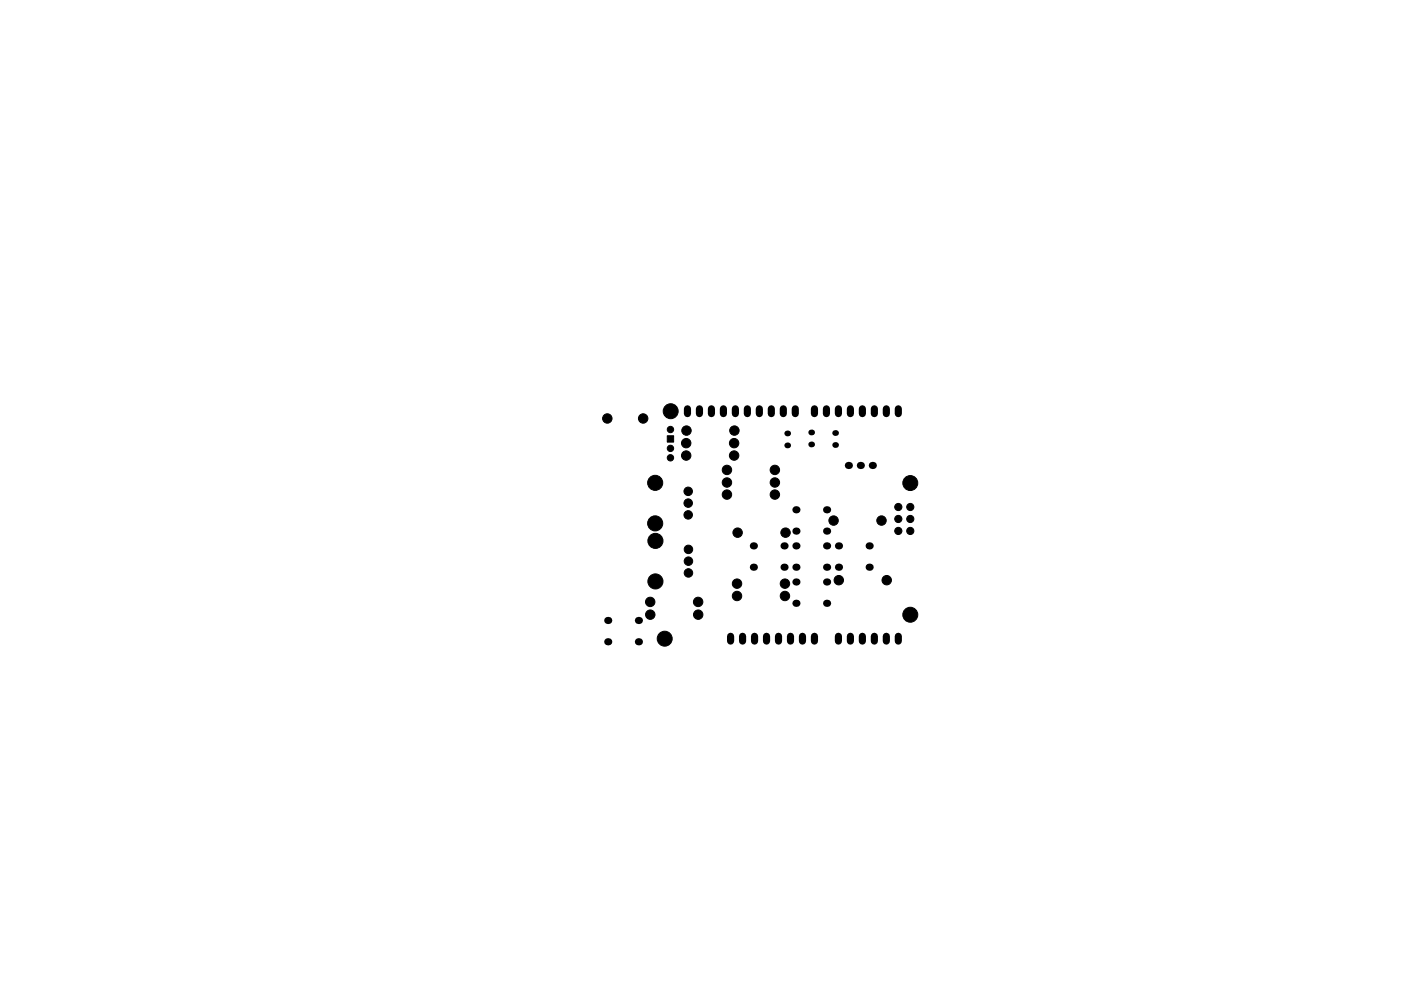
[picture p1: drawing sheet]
<svg xmlns="http://www.w3.org/2000/svg" width="297mm" height="210mm" viewBox="0 0 297 210" stroke-linecap="round" stroke-linejoin="round" font-family="sans-serif">
<g fill="none" stroke="#000" stroke-width="1.5">
<path d="M145.8 86.7v1.1M148.3 86.7v1.1M150.8 86.7v1.1M153.4 86.7v1.1M155.9 86.7v1.1M158.5 86.7v1.1M161 86.7v1.1M163.5 86.7v1.1M166.1 86.7v1.1M168.6 86.7v1.1M172.7 86.7v1.1M175.2 86.7v1.1"/>
<path d="M177.8 86.7v1.1M180.3 86.7v1.1M182.8 86.7v1.1M185.4 86.7v1.1M187.9 86.7v1.1M190.5 86.7v1.1M154.9 135v1M157.4 135v1M160 135v1M162.5 135v1M165.1 135v1M167.6 135v1"/>
<path d="M170.1 135v1M172.7 135v1M177.8 135v1M180.3 135v1M182.8 135v1M185.4 135v1M187.9 135v1M190.5 135v1"/>
</g>
<g fill="#000" stroke="#000" stroke-width=".21">
<path d="M141.5 92.5h1.3v1.3h-1.3z"/>
<circle cx="128.8" cy="88.8" r="1"/>
<circle cx="136.4" cy="88.8" r="1"/>
<circle cx="142.1" cy="97.1" r=".68"/>
<circle cx="142.1" cy="91.1" r=".68"/>
<circle cx="142.1" cy="95.1" r=".68"/>
<circle cx="142.2" cy="87.2" r="1.59"/>
<circle cx="145.5" cy="94" r="1"/>
<circle cx="145.5" cy="96.7" r="1"/>
<circle cx="145.5" cy="91.4" r="1"/>
<circle cx="154.1" cy="99.7" r="1"/>
<circle cx="155.6" cy="94" r="1"/>
<circle cx="155.6" cy="96.7" r="1"/>
<circle cx="155.7" cy="91.4" r="1"/>
<circle cx="164.3" cy="99.7" r="1"/>
<circle cx="138.9" cy="111" r="1.6"/>
<circle cx="138.9" cy="102.4" r="1.6"/>
<circle cx="139" cy="114.8" r="1.6"/>
<circle cx="145.9" cy="106.7" r=".9"/>
<circle cx="145.9" cy="104.2" r=".9"/>
<circle cx="145.9" cy="109.2" r=".9"/>
<circle cx="146" cy="119.1" r=".9"/>
<circle cx="146" cy="116.6" r=".9"/>
<circle cx="154.1" cy="104.9" r="1"/>
<circle cx="154.1" cy="102.4" r="1"/>
<circle cx="156.4" cy="113" r="1"/>
<circle cx="164.3" cy="104.9" r="1"/>
<circle cx="164.3" cy="102.4" r="1"/>
<circle cx="166.6" cy="113" r="1"/>
<circle cx="176.7" cy="110.4" r="1"/>
<circle cx="186.9" cy="110.4" r="1"/>
<circle cx="190.5" cy="110.1" r=".76"/>
<circle cx="190.5" cy="112.6" r=".76"/>
<circle cx="190.5" cy="107.6" r=".76"/>
<circle cx="193" cy="110.1" r=".76"/>
<circle cx="193" cy="112.6" r=".76"/>
<circle cx="193" cy="107.6" r=".76"/>
<circle cx="193" cy="102.5" r="1.59"/>
<circle cx="137.9" cy="127.7" r="1"/>
<circle cx="137.9" cy="130.4" r="1"/>
<circle cx="139" cy="123.4" r="1.6"/>
<circle cx="140.9" cy="135.5" r="1.59"/>
<circle cx="146" cy="121.6" r=".9"/>
<circle cx="148" cy="127.7" r="1"/>
<circle cx="148" cy="130.4" r="1"/>
<circle cx="156.3" cy="123.8" r="1"/>
<circle cx="156.3" cy="126.4" r="1"/>
<circle cx="166.4" cy="123.8" r="1"/>
<circle cx="166.4" cy="126.4" r="1"/>
<circle cx="177.8" cy="123.1" r="1"/>
<circle cx="188" cy="123.1" r="1"/>
<circle cx="193" cy="130.4" r="1.59"/>
</g>
<g fill="#000">
<circle cx="166.9" cy="92" r=".61"/>
<circle cx="166.9" cy="94.5" r=".61"/>
<circle cx="172" cy="91.8" r=".61"/>
<circle cx="172" cy="94.3" r=".61"/>
<circle cx="177.1" cy="91.9" r=".61"/>
<circle cx="177.1" cy="94.4" r=".61"/>
<circle cx="179.9" cy="98.8" r=".76"/>
<circle cx="182.4" cy="98.8" r=".76"/>
<circle cx="185" cy="98.8" r=".76"/>
<circle cx="159.7" cy="115.8" r=".76"/>
<circle cx="166.2" cy="115.8" r=".76"/>
<circle cx="168.8" cy="112.7" r=".76"/>
<circle cx="168.8" cy="115.8" r=".76"/>
<circle cx="168.8" cy="108.2" r=".76"/>
<circle cx="175.3" cy="112.7" r=".76"/>
<circle cx="175.3" cy="115.8" r=".76"/>
<circle cx="175.3" cy="108.2" r=".76"/>
<circle cx="177.8" cy="115.8" r=".76"/>
<circle cx="184.3" cy="115.8" r=".76"/>
<circle cx="128.9" cy="136.2" r=".76"/>
<circle cx="128.9" cy="131.6" r=".76"/>
<circle cx="135.4" cy="136.2" r=".76"/>
<circle cx="135.4" cy="131.6" r=".76"/>
<circle cx="159.7" cy="120.3" r=".76"/>
<circle cx="166.2" cy="120.3" r=".76"/>
<circle cx="168.8" cy="128" r=".76"/>
<circle cx="168.8" cy="123.5" r=".76"/>
<circle cx="168.8" cy="120.3" r=".76"/>
<circle cx="175.3" cy="123.5" r=".76"/>
<circle cx="175.3" cy="128" r=".76"/>
<circle cx="175.3" cy="120.3" r=".76"/>
<circle cx="177.8" cy="120.3" r=".76"/>
<circle cx="184.3" cy="120.3" r=".76"/>
</g>
</svg>
